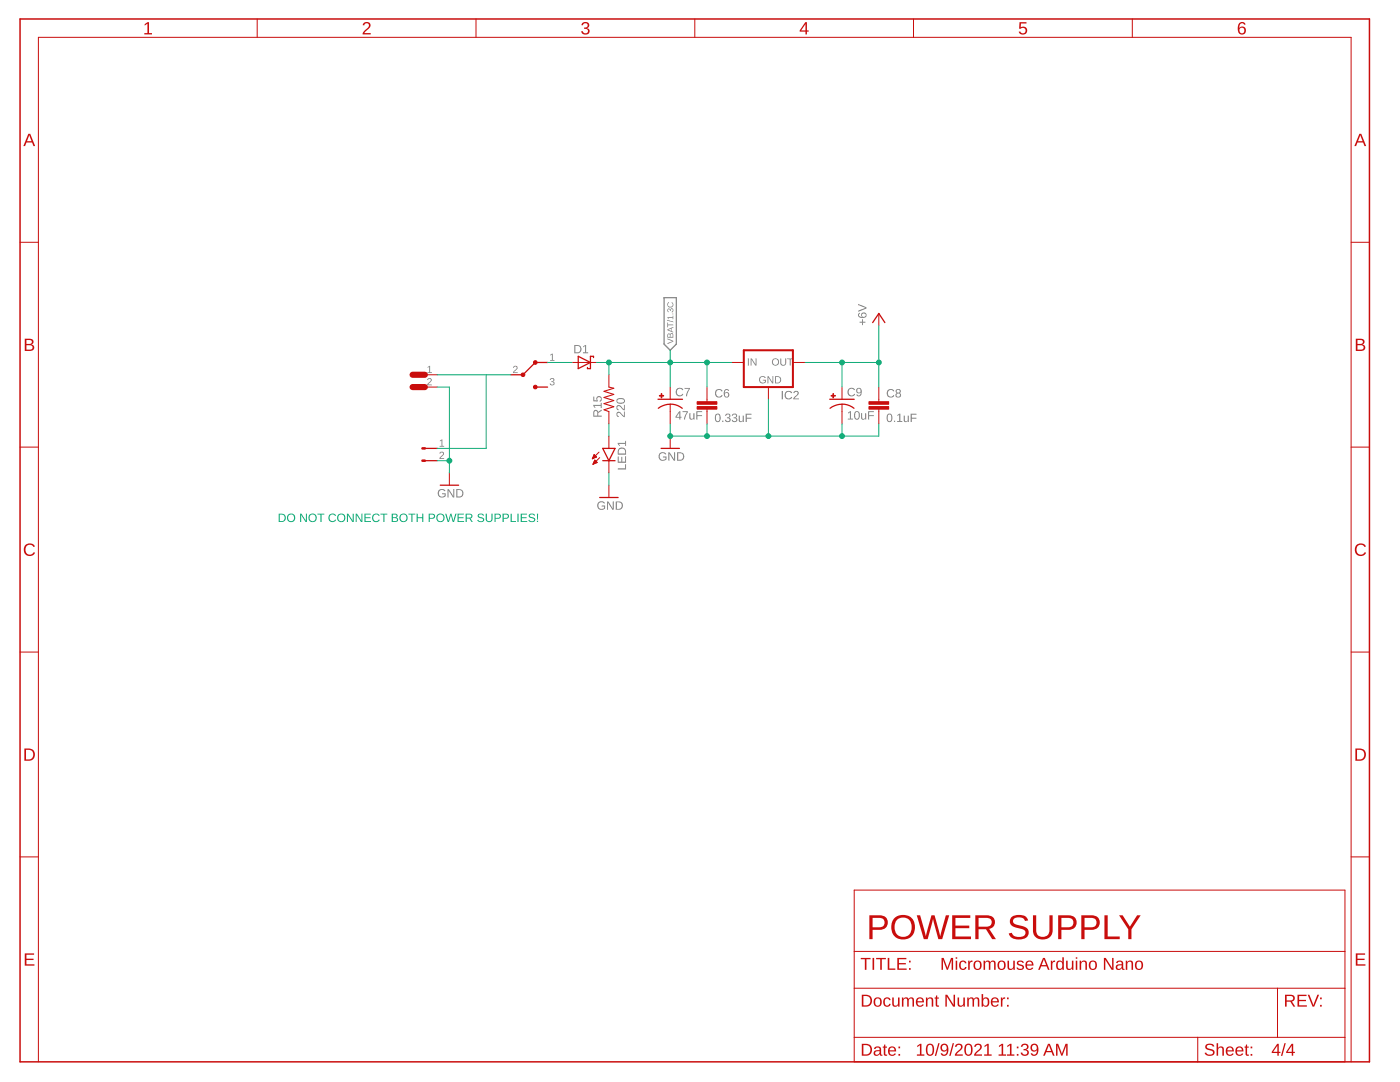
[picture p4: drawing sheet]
<svg xmlns="http://www.w3.org/2000/svg" width="279mm" height="216mm" viewBox="0 0 279 216" stroke-linecap="round" stroke-linejoin="round" font-family="sans-serif">
<g fill="#808080">
<path d="M109.8 70.8l.5-.2v1.2h.4v.2h-.9v-.2h.3v-1.1l-.3 .3z"/>
<path d="M109.9 75.5a.41 .41 0 0 1 .6 0 .41 .41 0 0 1-.2 .7 .38 .38 0 0 1 .4 .4 .38 .38 0 0 1-.5 .3l-.5-.2v-.2h.2a.29 .29 0 0 0 .4 .3 .29 .29 0 0 0 .1-.5l-.4-.1v-.1a.28 .28 0 0 0 .4-.2 .28 .28 0 0 0-.2-.3 .28 .28 0 0 0-.3 .2h-.2z"/>
<path d="M102.5 73.1a.49 .49 0 0 1 .8 .2 .49 .49 0 0 1-.4 .7l-.3 .3h.7v.1h-.9l.1-.3 .4-.4a.29 .29 0 0 0 .2-.4 .29 .29 0 0 0-.5 .1h-.2z"/>
<path d="M87.8 87.9l.5-.2v1.3h.3v.1h-.9v-.1h.4v-1.1l-.3 .2z"/>
<path d="M87.8 90.2a.49 .49 0 0 1 .8 .2 .49 .49 0 0 1-.4 .7l-.3 .3h.7v.2h-.9l.1-.4 .4-.3a.29 .29 0 0 0 .2-.5 .29 .29 0 0 0-.5 .1h-.2z"/>
<path d="M85.3 73.2l.5-.2v1.3h.4v.1h-.9v-.1h.4v-1.1l-.4 .2z"/>
<path d="M85.4 75.5a.49 .49 0 0 1 .7 .3 .49 .49 0 0 1-.4 .6l-.3 .3h.8v.2h-1l.2-.4 .4-.3a.29 .29 0 0 0 .1-.5 .29 .29 0 0 0-.5 .1h-.2z"/>
<path d="M87.6 97.8a.87 .87 0 0 1 1.3 .2h-.2a.66 .66 0 0 0-.9 0 .66 .66 0 0 0-.1 .9 .66 .66 0 0 0 .9 .1l.1-.4h-.5v-.2h.7v.6a.91 .91 0 0 1-1.3 .1 .91 .91 0 0 1 0-1.3zM89.3 97.6h.3l.9 1.4v-1.4h.2v1.7h-.3l-.9-1.5v1.5h-.2zM91.1 97.6h.5a.83 .83 0 0 1 .9 .8 .83 .83 0 0 1-.8 .9h-.6zM91.3 97.8v1.3a.7 .7 0 0 0 1-.7 .7 .7 0 0 0-1-.6z"/>
<path d="M142.9 82.6a.62 .62 0 0 1 .7 .1 .62 .62 0 0 1 .2 .7 .62 .62 0 0 1-.6 .8 .62 .62 0 0 1-.5-.8zM143.1 82.7a.94 .94 0 0 0 .1 1.4 .83 .83 0 0 0 0-1.4zM144.1 83.9h.3v.3h-.3zM144.9 82.6a.49 .49 0 0 1 .7 0 .49 .49 0 0 1 0 .7l-.2 .1a.48 .48 0 0 1 .4 .6 .48 .48 0 0 1-.8 .2l-.3-.4h.2a.34 .34 0 0 0 .5 .3 .34 .34 0 0 0 .1-.6h-.4v-.2a.32 .32 0 0 0 .4-.2 .32 .32 0 0 0-.2-.4 .32 .32 0 0 0-.4 .3h-.2zM146.2 82.6a.49 .49 0 0 1 .7 0 .49 .49 0 0 1 0 .7l-.1 .1a.48 .48 0 0 1 .3 .6 .48 .48 0 0 1-.7 .2l-.4-.4h.2a.34 .34 0 0 0 .5 .3 .34 .34 0 0 0 .1-.6h-.4v-.2a.32 .32 0 0 0 .5-.2 .32 .32 0 0 0-.2-.4 .32 .32 0 0 0-.4 .3h-.3zM147.4 82.9h.2v.8a.31 .31 0 0 0 .4 .4 .31 .31 0 0 0 .2-.4v-.8h.2v1.3h-.2v-.2a.43 .43 0 0 1-.5 .2 .43 .43 0 0 1-.3-.4zM148.8 82.5h1.2v.2h-1v.6h1v.2h-1v.7h-.2z"/>
<path d="M135.6 82.1h.2v1.1h.2v.1h-.2v.4h-.2v-.4h-.8zM135.6 82.3l-.6 .9h.6zM136.2 82.1h1.1l-.5 1-.1 .6h-.2l.1-.4 .5-1.1h-.9zM137.6 82.4h.2v.9a.31 .31 0 0 0 .3 .3 .31 .31 0 0 0 .3-.4v-.8h.2v1.3h-.2v-.2a.43 .43 0 0 1-.5 .2 .43 .43 0 0 1-.3-.4zM139 82.1h1.1v.1h-.9v.7h.9v.1h-.9v.7h-.2z"/>
<path d="M177.2 82.6a.62 .62 0 0 1 .7 .1 .62 .62 0 0 1 .2 .7 .62 .62 0 0 1-.6 .8 .62 .62 0 0 1-.6-.8zM177.4 82.7a.94 .94 0 0 0 .1 1.4 .83 .83 0 0 0 0-1.4zM178.4 83.9h.2v.3h-.2zM179.1 82.8l.6-.3v1.5h.4v.2h-1.1v-.2h.5v-1.3l-.4 .3zM180.4 82.9h.2v.8a.31 .31 0 0 0 .3 .4 .31 .31 0 0 0 .3-.4v-.8h.2v1.3h-.2v-.2a.43 .43 0 0 1-.5 .2 .43 .43 0 0 1-.3-.4zM181.7 82.5h1.2v.2h-.9v.6h.9v.2h-.9v.7h-.3z"/>
<path d="M169.2 82.3l.6-.2v1.4h.4v.2h-1v-.2h.4v-1.2l-.4 .2zM170.7 82.1a.62 .62 0 0 1 .7 .1 .62 .62 0 0 1 .2 .7 .62 .62 0 0 1-.6 .8 .62 .62 0 0 1-.6-.8zM170.9 82.2a.94 .94 0 0 0 .1 1.4 .83 .83 0 0 0 0-1.4zM171.9 82.4h.2v.9a.31 .31 0 0 0 .3 .3 .31 .31 0 0 0 .3-.4v-.8h.2v1.3h-.2v-.2a.43 .43 0 0 1-.5 .2 .43 .43 0 0 1-.3-.4zM173.2 82.1h1.2v.1h-.9v.7h.9v.1h-.9v.7h-.3z"/>
<path d="M131.6 90.5a.87 .87 0 0 1 1.4 .1l-.2 .1a.66 .66 0 0 0-1 0 .66 .66 0 0 0 0 .9 .66 .66 0 0 0 .9 .1l.1-.4h-.5v-.2h.7v.6a.91 .91 0 0 1-1.3 .1 .91 .91 0 0 1-.1-1.3zM133.4 90.3h.2l.9 1.4v-1.4h.2v1.6h-.2l-.9-1.4v1.4h-.2zM135.1 90.3h.6a.83 .83 0 0 1 .9 .8 .83 .83 0 0 1-.9 .8h-.6zM135.4 90.4v1.3a.7 .7 0 0 0 .9-.6 .7 .7 0 0 0-.9-.7z"/>
<path d="M123.1 82.3a.88 .88 0 0 1 1.2 .6l.2 .1v-.9h.2v1.1h-.3l-.4-.5a.36 .36 0 0 0-.5-.3 .36 .36 0 0 0-.1 .6v.2l-.4-.3zM123.1 80.9a.88 .88 0 0 1 1.2 .6l.2 .2v-.9h.2v1.1l-.3-.1-.4-.4a.36 .36 0 0 0-.5-.4 .36 .36 0 0 0-.1 .6v.3l-.4-.4zM123.1 79.7a.99 .99 0 0 1 1.6 .3 .92 .92 0 0 1-.8 .6 .92 .92 0 0 1-.9-.6zM123.2 79.8a.64 .64 0 0 0 .4 .6 .64 .64 0 0 0 .7-.1 .35 .35 0 0 0 .2-.4 .35 .35 0 0 0-.4-.3l-.6 .1z"/>
<path d="M119.4 100.2a.87 .87 0 0 1 1.3 .2l-.2 .1a.66 .66 0 0 0-.9 0 .66 .66 0 0 0-.1 .9 .66 .66 0 0 0 1 0l.1-.3h-.5v-.2h.7v.6a.91 .91 0 0 1-1.3 0 .91 .91 0 0 1-.1-1.3zM121.1 100.1h.3l.9 1.4v-1.4h.2v1.6h-.3l-.9-1.4v1.4h-.2zM122.9 100.1h.5a.83 .83 0 0 1 .9 .7 .83 .83 0 0 1-.8 .9h-.6zM123.1 100.2v1.3a.7 .7 0 0 0 1-.6 .7 .7 0 0 0-1-.7z"/>
<path d="M171.5 64.2h.5v-.5h.2v.5h.5v.2h-.5v.5h-.2v-.5h-.5zM171.4 62.5l.2-.1v.2l-.1 .1a.46 .46 0 0 0 .1 .5 .46 .46 0 0 0 .5 0 .53 .53 0 0 1 .1-.8 .53 .53 0 0 1 .7 .3 .53 .53 0 0 1-.3 .7 .84 .84 0 0 1-.9 0 .84 .84 0 0 1-.4-.8zM172 62.9a.36 .36 0 0 0 .7 0 .36 .36 0 0 0-.7 0zM171.3 60.6l1.6 .7v.2l-1.6 .7v-.2l1.4-.6-1.4-.5z"/>
<path d="M114.6 68.8h.6a.83 .83 0 0 1 .8 .8 .83 .83 0 0 1-.8 .9h-.6zM114.8 69v1.3a.7 .7 0 0 0 1-.6 .7 .7 0 0 0-1-.7zM116.4 69.1l.6-.3v1.5h.4v.2h-1.1v-.2h.5v-1.3l-.4 .3z"/>
<path d="M151.7 75.2l.7-.1 .4 .3h-.2a.56 .56 0 0 0-.8 .1 .56 .56 0 0 0 .1 .8 .56 .56 0 0 0 .8-.1v-.3h-.5v-.1h.6v.5a.78 .78 0 0 1-1.1 .1 .78 .78 0 0 1 0-1.2zM153.2 75.1h.2l.8 1.2v-1.2h.1v1.4h-.2l-.8-1.2v1.2h-.1zM154.7 75.1h.4a.71 .71 0 0 1 .8 .6 .71 .71 0 0 1-.7 .8h-.5zM154.9 75.2v1.1a.61 .61 0 0 0 .8-.5 .61 .61 0 0 0-.8-.6z"/>
<path d="M149.3 71.5h.1v1.4h-.1zM149.8 71.5h.2l.8 1.2v-1.2h.2v1.4h-.3l-.7-1.2v1.2h-.2z"/>
<path d="M154 72.2a.75 .75 0 0 1 1.5 0 .75 .75 0 0 1-1.5 0zM154.2 72.2a.55 .55 0 0 0 1.1 0 .55 .55 0 0 0-1.1 0zM155.7 71.5h.2v.9a.4 .4 0 0 0 .4 .4 .4 .4 0 0 0 .4-.4v-.9h.2v.9a.59 .59 0 0 1-.6 .6 .59 .59 0 0 1-.6-.6zM157.1 71.5h1.2v.2h-.5v1.2h-.2v-1.2h-.5z"/>
<path d="M156 78h.2v1.7h-.2zM156.8 78.2a.83 .83 0 0 1 1.3 .2l-.2 .1a.61 .61 0 0 0-.9-.1 .61 .61 0 0 0 0 .9 .61 .61 0 0 0 .9-.1l.2 .1a.85 .85 0 0 1-1.3 .2 .85 .85 0 0 1 0-1.3zM158.5 78.1a.53 .53 0 0 1 .8 .1 .53 .53 0 0 1-.3 .8l-.4 .5h.8v.2h-1.1l.1-.3 .4-.5a.36 .36 0 0 0 .4-.5 .36 .36 0 0 0-.6-.1l-.3 .1z"/>
<path d="M142.9 77.9a.83 .83 0 0 1 1.3 .1l-.2 .1a.61 .61 0 0 0-.9 0 .61 .61 0 0 0 0 .9 .61 .61 0 0 0 .9-.2l.2 .1a.85 .85 0 0 1-1.3 .2 .85 .85 0 0 1 0-1.2zM144.7 77.7h.2a.48 .48 0 0 1 .6 .3h-.2l-.1-.2a.46 .46 0 0 0-.5 .2 .46 .46 0 0 0-.1 .5 .53 .53 0 0 1 .9 0 .53 .53 0 0 1-.3 .8 .53 .53 0 0 1-.7-.3v-.7zM144.6 78.8a.36 .36 0 0 0 .7 0 .36 .36 0 0 0-.7 0z"/>
<path d="M135.1 77.6a.83 .83 0 0 1 1.3 .2l-.2 .1a.61 .61 0 0 0-1-.1 .61 .61 0 0 0 .1 .9 .61 .61 0 0 0 .9-.1l.2 .1a.85 .85 0 0 1-1.3 .2 .85 .85 0 0 1 0-1.3zM136.6 77.4h1.1l-.5 1.1-.1 .6h-.2l.1-.5 .5-1h-.9z"/>
<path d="M177.2 77.9a.83 .83 0 0 1 1.3 .1l-.2 .1a.61 .61 0 0 0-.9 0 .61 .61 0 0 0 0 .9 .61 .61 0 0 0 .9-.2l.2 .1a.85 .85 0 0 1-1.3 .2 .85 .85 0 0 1 0-1.2zM178.9 77.7a.49 .49 0 0 1 .7 0 .49 .49 0 0 1 0 .7h-.1a.48 .48 0 0 1 .1 .8 .48 .48 0 0 1-.7 0 .48 .48 0 0 1 .1-.8l-.2-.2zM178.9 78.1a.35 .35 0 0 0 .7 0 .35 .35 0 0 0-.7 0zM178.9 78.8a.35 .35 0 0 0 .7 0 .35 .35 0 0 0-.7 0z"/>
<path d="M169.3 77.6a.83 .83 0 0 1 1.3 .2l-.2 .1a.61 .61 0 0 0-.9-.1 .61 .61 0 0 0 .1 .9 .61 .61 0 0 0 .9-.1l.2 .1a.85 .85 0 0 1-1.3 .2 .85 .85 0 0 1-.1-1.3zM171 77.5a.61 .61 0 0 1 .8 0 .61 .61 0 0 1 .2 .7 .6 .6 0 0 1-.3 .8 .6 .6 0 0 1-.8-.3h.2l.1 .2a.46 .46 0 0 0 .5-.2 .46 .46 0 0 0 .1-.4 .53 .53 0 0 1-.8 0 .53 .53 0 0 1 0-.8zM171 78a.4 .4 0 0 0 .8 0 .4 .4 0 0 0-.8 0z"/>
<path d="M118.5 81.9l.6-.1 .3 .4 .7-.5v.3l-.7 .4v.5h.7v.3h-1.7zM118.7 82.1l-.1 .8h.6l-.1-.8zM118.4 80.8h1.5v-.4h.2v1h-.2v-.4h-1.3l.3 .4h-.2zM118.4 79.1h.2v.8h.5a.57 .57 0 0 1 .3-.8 .57 .57 0 0 1 .7 .3 .57 .57 0 0 1-.4 .8v-.2a.37 .37 0 0 0 .1-.6 .37 .37 0 0 0-.5-.1 .37 .37 0 0 0 0 .6v.2h-.9z"/>
<path d="M123.3 93.5h1.5v-.9h.1v1.1h-1.6zM123.3 91.1h.2v1h.5v-1h.2v1h.6v-1.1h.1v1.3h-1.6zM123.5 89.5a.85 .85 0 0 1 .9-.2 .85 .85 0 0 1 .5 .8v.6h-1.6v-.8zM123.6 89.7l-.1 .8h1.3a.71 .71 0 0 0-.3-.9 .71 .71 0 0 0-.9 .1zM123.3 88.4h1.5v-.4h.1v1h-.1v-.4h-1.3l.3 .4h-.2z"/>
</g>
<path d="M132.5 59.4h2.5v9.3l-1.2 1.2-1.3-1.2z" fill="none" stroke="#808080" stroke-width=".25"/>
<path d="M133.2 67.5l1.2 .5v.2l-1.2 .5v-.2l1-.4-1-.4zM133.3 66.6l.3-.1 .1 .3 .2-.3h.3l.1 .2 .1 .7h-1.2zM133.4 66.8l-.1 .4h.4l-.1-.4zM133.9 66.7l-.1 .5h.4v-.5zM133.2 65.7l1.2-.5v.2l-.4 .1v.6l.4 .1v.2l-1.2-.5zM133.3 65.8l.6 .2v-.4zM133.2 64.4h.1v.4h1.1v.1h-1.1v.4h-.1zM133.1 63.8l1.3 .4v.1l-1.3-.3zM133.2 63.3h1v-.3h.2v.7h-.2v-.3h-.9l.2 .3h-.1zM134.2 62.6h.2v.1h-.2zM133.3 61.7l.3-.1 .2 .2a.32 .32 0 0 1 .3-.3 .32 .32 0 0 1 .3 .4l-.1 .3-.2 .1 .2-.4a.22 .22 0 0 0-.3-.2 .22 .22 0 0 0-.2 .3l-.1 .1a.23 .23 0 0 0-.1-.4 .23 .23 0 0 0-.3 .2 .23 .23 0 0 0 .2 .3v.1l-.3-.2zM133.3 60.4l.2-.1v.1a.44 .44 0 0 0 0 .7 .44 .44 0 0 0 .6 0 .44 .44 0 0 0-.1-.7l.1-.1a.59 .59 0 0 1 .1 .8 .59 .59 0 0 1-.8 .1 .59 .59 0 0 1-.1-.8z" fill="#808080"/>
<path d="M173.5 182.6h2a1.47 1.47 0 0 1 1.7 1.5 1.47 1.47 0 0 1-1.7 1.4h-1.4v1.9h-.6zM174.1 183.2v1.8a2.3 2.3 0 0 0 2.3-.3 .96 .96 0 0 0 0-1.1 .96 .96 0 0 0-1-.4zM178.5 183.2a2.46 2.46 0 0 1 4.1 1.2 2.46 2.46 0 0 1-3.1 3 2.56 2.56 0 0 1-1-4.2zM179 183.6a2.01 2.01 0 0 0 1.2 3.3 2 2 0 0 0 1.7-1.4 2 2 0 0 0-.6-2.1l-1.1-.3a1.61 1.61 0 0 0-1.2 .5zM183 182.6h.6l1.2 4.2 1.1-4.2h.6l1.1 4.2 1.2-4.2h.6l-1.4 4.8h-.7l-1.1-4-1.1 4h-.7zM190 182.6h3.6v.6h-2.9v1.5h2.7v.5h-2.7v1.7h3.1v.5h-3.8zM194.6 182.6h2.3a1.38 1.38 0 0 1 1.6 1.1 1.38 1.38 0 0 1-1.1 1.6l1.4 2.1h-.8l-1.2-2h-1.5v2h-.7zM195.3 183.2v1.7h1.6a.9 .9 0 0 0 1-.9 .9 .9 0 0 0-1.1-.8zM201.8 183.1a2.33 2.33 0 0 1 3.3 .3l.1 .3-.6 .1a1.4 1.4 0 0 0-2.4-.2v.2a1.4 1.4 0 0 0 1.4 .9l.3 .1a1.35 1.35 0 0 1 1.4 1.4 1.35 1.35 0 0 1-1.5 1.2 1.98 1.98 0 0 1-2.5-1.1l.6-.2a1.64 1.64 0 0 0 2.7 .3 1.07 1.07 0 0 0-1.2-1.2h-.2a1.51 1.51 0 0 1-1.7-1.4zM206.2 182.6h.6v3a1.32 1.32 0 0 0 1.3 1.3 1.32 1.32 0 0 0 1.3-1.3v-3h.7v3a1.99 1.99 0 0 1-1.8 1.9 1.99 1.99 0 0 1-2.1-1.6zM211.2 182.6h2a1.47 1.47 0 0 1 1.7 1.5 1.47 1.47 0 0 1-1.7 1.4h-1.4v1.9h-.6zM211.8 183.2v1.8a2.3 2.3 0 0 0 2.2-.3 .96 .96 0 0 0 .1-1.1 .96 .96 0 0 0-1-.4zM215.8 182.6h2a1.47 1.47 0 0 1 1.7 1.5 1.47 1.47 0 0 1-1.7 1.4h-1.4v1.9h-.6zM216.4 183.2v1.8a2.3 2.3 0 0 0 2.3-.3 .96 .96 0 0 0 0-1.1 .96 .96 0 0 0-1-.4zM220.4 182.6h.7v4.3h2.4v.5h-3.1zM223.3 182.6h.7l1.5 2.3 1.4-2.3h.7l-1.8 2.8v2h-.6v-2z" fill="#c90d0c"/>
<path d="M4 3.8v208.1" fill="none" stroke="#c90d0c" stroke-width=".3"/>
<path d="M7.7 7.5v204.4M4 48.3h3.7" fill="none" stroke="#c90d0c" stroke-width=".2"/>
<path d="M5.7 26.7h.3l1 2.4h-.3l-.3-.7h-1.1l-.3 .7h-.3zM5.8 27l-.4 1.2h.9z" fill="#c90d0c"/>
<path d="M4 89.2h3.7" fill="none" stroke="#c90d0c" stroke-width=".2"/>
<path d="M4.9 67.6a1.59 1.59 0 0 1 1.7 .3 .58 .58 0 0 1-.4 .8 .67 .67 0 0 1 .6 .9 .67 .67 0 0 1-.9 .4h-1zM5.3 67.9v.7h.5a.42 .42 0 0 0 .5-.1 .42 .42 0 0 0 0-.5 1.01 1.01 0 0 0-1-.1zM5.3 68.9v.9l1-.1a.43 .43 0 0 0 .1-.6l-.2-.2z" fill="#c90d0c"/>
<path d="M4 130.1h3.7" fill="none" stroke="#c90d0c" stroke-width=".2"/>
<path d="M5.1 108.8a1.22 1.22 0 0 1 1.9 .2l-.3 .1a.88 .88 0 0 0-1.2-.3 .88 .88 0 0 0-.4 1.2 .85 .85 0 0 0 .7 .7 .85 .85 0 0 0 .9-.5l.3 .1a1.25 1.25 0 0 1-1.9 .4 1.25 1.25 0 0 1 0-1.9z" fill="#c90d0c"/>
<path d="M4 171h3.7" fill="none" stroke="#c90d0c" stroke-width=".2"/>
<g fill="#c90d0c">
<path d="M4.9 190.2h1.9v.3h-1.5v.8h1.4v.3h-1.4v.8h1.6v.3h-2z"/>
<path d="M4.9 149.4h.8a1.22 1.22 0 0 1 1.3 1.1 1.22 1.22 0 0 1-1.2 1.3h-.9zM5.2 149.6v1.9h.5a.96 .96 0 0 0 .9-1 .96 .96 0 0 0-.9-.9z"/>
</g>
<path d="M273.3 3.8v208.1h-269.3" fill="none" stroke="#c90d0c" stroke-width=".3"/>
<path d="M269.6 7.5v204.4M269.6 48.3h3.7" fill="none" stroke="#c90d0c" stroke-width=".2"/>
<path d="M271.3 26.7h.4l1 2.4h-.4l-.3-.7h-1.1l-.3 .7h-.3zM271.5 27l-.5 1.2h.9z" fill="#c90d0c"/>
<path d="M269.6 89.2h3.7" fill="none" stroke="#c90d0c" stroke-width=".2"/>
<path d="M270.6 67.6a1.59 1.59 0 0 1 1.7 .3 .58 .58 0 0 1-.4 .8 .67 .67 0 0 1 .6 .9 .67 .67 0 0 1-.9 .4h-1zM270.9 67.9v.7h.6a.42 .42 0 0 0 .4-.1 .42 .42 0 0 0 .1-.5 1.01 1.01 0 0 0-1.1-.1zM270.9 68.9v.9l1-.1a.43 .43 0 0 0 .2-.6l-.2-.2z" fill="#c90d0c"/>
<path d="M269.6 130.1h3.7" fill="none" stroke="#c90d0c" stroke-width=".2"/>
<path d="M270.7 108.8a1.22 1.22 0 0 1 1.9 .2l-.3 .1a.88 .88 0 0 0-1.2-.3 .88 .88 0 0 0-.4 1.2 .85 .85 0 0 0 .8 .7 .85 .85 0 0 0 .9-.5l.2 .1a1.25 1.25 0 0 1-1.8 .4 1.25 1.25 0 0 1-.1-1.9z" fill="#c90d0c"/>
<path d="M269.6 171h3.7" fill="none" stroke="#c90d0c" stroke-width=".2"/>
<g fill="#c90d0c">
<path d="M270.6 190.2h1.8v.3h-1.5v.8h1.4v.3h-1.4v.8h1.6v.3h-1.9z"/>
<path d="M270.5 149.4h.8a1.22 1.22 0 0 1 1.3 1.1 1.22 1.22 0 0 1-1.2 1.3h-.9zM270.8 149.6v1.9h.6a.96 .96 0 0 0 .9-1 .96 .96 0 0 0-1-.9z"/>
</g>
<path d="M4 3.8h269.3" fill="none" stroke="#c90d0c" stroke-width=".3"/>
<path d="M7.7 7.5h261.9M51.3 3.8v3.7" fill="none" stroke="#c90d0c" stroke-width=".2"/>
<path d="M28.9 4.8l.5-.4h.3v2.2h.6v.3h-1.5v-.3h.6v-1.9l-.5 .4z" fill="#c90d0c"/>
<path d="M95 3.8v3.7" fill="none" stroke="#c90d0c" stroke-width=".2"/>
<path d="M72.6 4.6a.79 .79 0 0 1 1.3 .1 .79 .79 0 0 1-.5 1.2l-.7 .7h1.3v.3h-1.6a2.78 2.78 0 0 1 1.1-1.5 .47 .47 0 0 0-.1-.7 .47 .47 0 0 0-.7 .4l-.3-.1z" fill="#c90d0c"/>
<path d="M138.7 3.8v3.7" fill="none" stroke="#c90d0c" stroke-width=".2"/>
<path d="M116.3 4.6a.72 .72 0 0 1 1-.1 .72 .72 0 0 1 .1 1l-.3 .1a.66 .66 0 0 1 .6 .8 .66 .66 0 0 1-.9 .5l-.7-.3-.1-.4h.3a.5 .5 0 0 0 .7 .4 .5 .5 0 0 0 .2-.7l-.6-.1v-.3a.48 .48 0 0 0 .7-.2 .48 .48 0 0 0-.4-.7 .48 .48 0 0 0-.6 .4h-.3z" fill="#c90d0c"/>
<path d="M182.3 3.8v3.7" fill="none" stroke="#c90d0c" stroke-width=".2"/>
<path d="M160.7 4.4h.3v1.7h.4v.2h-.4v.6h-.3v-.6h-1.1v-.2zM160.7 4.8l-.8 1.3h.8z" fill="#c90d0c"/>
<path d="M226 3.8v3.7" fill="none" stroke="#c90d0c" stroke-width=".2"/>
<g fill="#c90d0c">
<path d="M203.5 4.4h1.4v.3h-1.1l-.1 .8a.84 .84 0 0 1 1.1 .2 .84 .84 0 0 1-.1 1.1 .84 .84 0 0 1-1.1 0l-.3-.5h.3a.55 .55 0 0 0 .8 .2 .55 .55 0 0 0 .1-.8 .55 .55 0 0 0-.8 0h-.3z"/>
<path d="M247.4 4.5l.5-.1a.65 .65 0 0 1 .7 .5h-.3a.51 .51 0 0 0-.7-.2 .51 .51 0 0 0-.3 .6v.3a.8 .8 0 0 1 1.2 0 .8 .8 0 0 1-.1 1.2 .8 .8 0 0 1-1.2-.2 1.86 1.86 0 0 1 .2-2.1zM247.3 6.1a.52 .52 0 0 0 1 0 .52 .52 0 0 0-1 0z"/>
</g>
<path d="M170.5 177.6h97.9v34.3h-97.9zM170.5 197.2h97.9M170.5 189.8h97.9M255 197.2v9.8M170.5 207h97.9M239 207v4.9" fill="none" stroke="#c90d0c" stroke-width=".2"/>
<g fill="#c90d0c">
<path d="M172 208.3h.8a1.19 1.19 0 0 1 1.2 1.1 1.19 1.19 0 0 1-1.1 1.3h-.9zM172.3 208.5v1.9h.5a.98 .98 0 0 0 .9-1.2 .98 .98 0 0 0-1.4-.7zM174.6 208.9a.72 .72 0 0 1 .8-.1 .72 .72 0 0 1 .4 .6l.1 .9 .2 .2v.1h-.4l-.1-.3a.62 .62 0 0 1-.8 .4 .62 .62 0 0 1-.4-.7 .62 .62 0 0 1 .7-.5h.4a.41 .41 0 0 0-.2-.5 .41 .41 0 0 0-.6 .3h-.3zM174.8 209.9a.38 .38 0 0 0 0 .5 .38 .38 0 0 0 .6-.1l.1-.5zM176.5 208.4h.2v.4h.3v.3h-.3v1.1l.1 .2h.2v.2h-.5l-.1-.1v-1.4h-.2v-.3h.2zM177.4 209a.83 .83 0 0 1 1-.1 .83 .83 0 0 1 .4 .9h-1.3a.53 .53 0 0 0 .4 .6 .53 .53 0 0 0 .6-.2l.3 .1a.87 .87 0 0 1-1.2 .3 .87 .87 0 0 1-.4-1.1zM177.7 209.2l-.2 .4h1l-.3-.5zM179.3 208.8h.3v.4h-.3zM179.3 210.3h.3v.4h-.3z"/>
<path d="M240.6 208.5a1.08 1.08 0 0 1 1.7 .3h-.3a.61 .61 0 0 0-.6-.3 .61 .61 0 0 0-.5 .5l.6 .3a.73 .73 0 0 1 .9 .7 .73 .73 0 0 1-1 .7 .87 .87 0 0 1-1-.6l.3-.1a.72 .72 0 0 0 .7 .4 .72 .72 0 0 0 .7-.5l-.7-.3a.71 .71 0 0 1-.8-1.1zM242.8 208.2h.3v.9a.61 .61 0 0 1 .7-.3 .61 .61 0 0 1 .5 .6v1.3h-.4v-1.2a.44 .44 0 0 0-.4-.5 .44 .44 0 0 0-.4 .6v1.1h-.3zM244.8 209a.83 .83 0 0 1 1-.1 .83 .83 0 0 1 .4 .9h-1.3a.53 .53 0 0 0 .4 .6 .53 .53 0 0 0 .6-.2l.3 .1a.87 .87 0 0 1-1.2 .3 .87 .87 0 0 1-.4-1.1zM245.1 209.2l-.2 .4h1l-.3-.5zM246.8 209a.83 .83 0 0 1 1-.1 .83 .83 0 0 1 .4 .9h-1.3a.53 .53 0 0 0 .3 .6 .53 .53 0 0 0 .6-.2l.3 .1a.87 .87 0 0 1-1.1 .3 .87 .87 0 0 1-.4-1.1zM247 209.2l-.1 .4h.9l-.2-.5zM248.7 208.4h.2v.4h.3v.3h-.3v1.1l.1 .2h.2v.2h-.5l-.1-.1v-1.4h-.2v-.3h.2zM249.6 208.8h.3v.4h-.3zM249.6 210.3h.3v.4h-.3z"/>
<path d="M256.5 198.5h1.1a.69 .69 0 0 1 .8 .5 .69 .69 0 0 1-.6 .8l.7 1.1h-.4l-.6-1h-.7v1h-.3zM256.8 198.7v.9h.8a.45 .45 0 0 0 .5-.4 .45 .45 0 0 0-.6-.5zM258.9 198.5h1.8v.3h-1.4v.7h1.3v.3h-1.3v.8h1.5v.3h-1.9zM261 198.5h.3l.8 2.1 .8-2.1h.3l-.9 2.4h-.4zM263.5 199h.3v.4h-.3zM263.5 200.5h.3v.4h-.3z"/>
<path d="M171.8 191.1h1.9v.3h-.8v2.1h-.3v-2.1h-.8zM174.1 191.1h.4v2.4h-.4zM174.8 191.1h2v.3h-.8v2.1h-.3v-2.1h-.9zM177.2 191.1h.3v2.2h1.2v.2h-1.5zM179.1 191.1h1.8v.3h-1.5v.8h1.4v.2h-1.4v.9h1.6v.2h-1.9zM181.4 191.7h.3v.3h-.3zM181.4 193.2h.3v.3h-.3z"/>
<path d="M172 198.5h.8a1.19 1.19 0 0 1 1.2 1.1 1.19 1.19 0 0 1-1.1 1.3h-.9zM172.3 198.7v1.9h.5a.98 .98 0 0 0 .9-1.2 .98 .98 0 0 0-1.4-.7zM174.5 199.2a.87 .87 0 0 1 1.2-.1 .87 .87 0 0 1 .2 1.1 .87 .87 0 0 1-1.1 .6 .87 .87 0 0 1-.4-1.3zM174.9 199.3a.84 .84 0 0 0 .2 1.4 .77 .77 0 0 0 .6-.7 .77 .77 0 0 0-.5-.8zM176.5 199.2a.74 .74 0 0 1 1.2 .3l-.3 .1a.47 .47 0 0 0-.6-.3 .47 .47 0 0 0-.2 .6 .47 .47 0 0 0 .2 .7 .47 .47 0 0 0 .6-.3h.3a.77 .77 0 0 1-.9 .6 .77 .77 0 0 1-.5-1zM178.1 199h.3v1.2a.44 .44 0 0 0 .5 .5 .44 .44 0 0 0 .3-.6v-1.1h.3v1.9h-.3v-.4a.61 .61 0 0 1-.7 .4 .61 .61 0 0 1-.4-.6zM180 199h.3v.4a.56 .56 0 0 1 .5-.4 .56 .56 0 0 1 .5 .4 .56 .56 0 0 1 .7-.4 .56 .56 0 0 1 .4 .6v1.3h-.3v-1.4a.4 .4 0 0 0-.5-.2 .4 .4 0 0 0-.2 .5v1.1h-.3l-.1-1.4a.4 .4 0 0 0-.5-.2 .4 .4 0 0 0-.2 .5v1.1h-.3zM183 199.2a.83 .83 0 0 1 1-.1 .83 .83 0 0 1 .4 .9h-1.3a.53 .53 0 0 0 .3 .6 .53 .53 0 0 0 .7-.2l.2 .1a.87 .87 0 0 1-1.1 .3 .87 .87 0 0 1-.4-1.1zM183.2 199.4l-.1 .4h1l-.3-.5zM184.8 199h.3v.4a.61 .61 0 0 1 .7-.4 .61 .61 0 0 1 .4 .6v1.3h-.3v-1.2a.44 .44 0 0 0-.4-.5 .44 .44 0 0 0-.4 .6v1.1h-.3zM186.8 198.6h.2v.4h.4v.3h-.4v1.1l.1 .2h.3v.2h-.5l-.1-.1-.1-1.4h-.2v-.3h.2zM188.7 198.5h.3l1.3 2v-2h.3v2.4h-.4l-1.3-2.1 .1 2.1h-.3zM191.1 199h.3v1.2a.44 .44 0 0 0 .5 .5 .44 .44 0 0 0 .4-.6v-1.1h.3v1.9h-.3v-.4a.61 .61 0 0 1-.7 .4 .61 .61 0 0 1-.5-.6zM193 199h.3v.4a.56 .56 0 0 1 .5-.4 .56 .56 0 0 1 .6 .4 .56 .56 0 0 1 .6-.4 .56 .56 0 0 1 .4 .6v1.3h-.3v-1.4a.4 .4 0 0 0-.5-.2 .4 .4 0 0 0-.2 .5v1.1h-.3v-1.4a.4 .4 0 0 0-.6-.2 .4 .4 0 0 0-.2 .5v1.1h-.3zM195.9 198.4h.3v.9a.7 .7 0 0 1 .9-.2 .7 .7 0 0 1 .3 .8 .74 .74 0 0 1-.8 1l-.4-.3v.3h-.3zM196.4 199.3a.82 .82 0 0 0 .3 1.4 .81 .81 0 0 0 0-1.5zM197.9 199.2a.83 .83 0 0 1 1-.1 .83 .83 0 0 1 .5 .9h-1.3a.53 .53 0 0 0 .3 .6 .53 .53 0 0 0 .6-.2l.3 .1a.87 .87 0 0 1-1.2 .3 .87 .87 0 0 1-.3-1.1zM198.2 199.4l-.1 .4h.9l-.3-.5zM199.7 199h.3v.4l.2-.3 .4-.1v.3h-.3l-.2 .3v1.3h-.4zM201 199h.3v.4h-.3zM201 200.5h.3v.4h-.3z"/>
<path d="M183.1 208.7l.5-.4h.3v2.1h.6v.3h-1.5v-.3h.6v-1.8l-.5 .4zM185.1 208.4a.89 .89 0 0 1 1.1 .1 .89 .89 0 0 1 .2 1 .87 .87 0 0 1-.3 1 .87 .87 0 0 1-1.1-.1l-.2-.6v-.7zM185.3 208.6a1.61 1.61 0 0 0 .1 1.8h.2a1.09 1.09 0 0 0 .5-1.5l-.3-.4zM187.3 208.2h.2l-.7 2.5h-.2zM187.9 208.5a.87 .87 0 0 1 1.1-.1 .87 .87 0 0 1 .3 1 .91 .91 0 0 1-.3 1.1 .91 .91 0 0 1-1.1 0l-.2-.3 .3-.1a.5 .5 0 0 0 .7 .3 .5 .5 0 0 0 .3-.6v-.3a.76 .76 0 0 1-1.2 .1 .76 .76 0 0 1 .1-1.1zM188.1 208.6a.55 .55 0 0 0 0 .9 .55 .55 0 0 0 .9-.2 .55 .55 0 0 0-.3-.8zM190.1 208.2h.3l-.7 2.5h-.3zM190.8 208.4a.77 .77 0 0 1 1.2 .2 .77 .77 0 0 1-.4 1.1l-.7 .7h1.2v.3h-1.5a2.03 2.03 0 0 1 1-1.3 .47 .47 0 0 0 0-.8 .47 .47 0 0 0-.7 .3h-.3zM192.8 208.4a.89 .89 0 0 1 1 .1 .89 .89 0 0 1 .3 1 .87 .87 0 0 1-.3 1 .87 .87 0 0 1-1.1-.1l-.2-.6v-.7zM193 208.6a1.61 1.61 0 0 0 .1 1.8h.2a1.09 1.09 0 0 0 .4-1.5l-.3-.4zM194.7 208.4a.77 .77 0 0 1 1.2 .2 .77 .77 0 0 1-.5 1.1l-.7 .7h1.3v.3h-1.6a2.03 2.03 0 0 1 1-1.3 .47 .47 0 0 0 .1-.8 .47 .47 0 0 0-.8 .3h-.3zM196.5 208.7l.5-.4h.3v2.1h.6v.3h-1.5v-.3h.6v-1.8l-.5 .4zM199.4 208.7l.5-.4h.3v2.1h.6v.3h-1.5v-.3h.6v-1.8l-.5 .4zM201 208.7l.6-.4h.3v2.1h.5v.3h-1.4v-.3h.6v-1.8l-.6 .4zM202.9 208.8h.4v.4h-.4zM202.9 210.3h.4v.4h-.4zM204 208.4a.7 .7 0 0 1 1-.1 .7 .7 0 0 1 0 1.1h-.2a.67 .67 0 0 1 .5 .9 .67 .67 0 0 1-1 .4l-.6-.5v-.2h.3a.48 .48 0 0 0 .7 .4 .48 .48 0 0 0 .2-.7l-.6-.1v-.3a.46 .46 0 0 0 .6-.2 .46 .46 0 0 0-.3-.6 .46 .46 0 0 0-.6 .4h-.3zM205.9 208.5a.87 .87 0 0 1 1-.1 .87 .87 0 0 1 .3 1 .91 .91 0 0 1-.2 1.1 .91 .91 0 0 1-1.2 0l-.1-.3 .3-.1a.5 .5 0 0 0 .6 .3 .5 .5 0 0 0 .3-.6v-.3a.76 .76 0 0 1-1.1 .1 .76 .76 0 0 1 .1-1.1zM206.1 208.6a.55 .55 0 0 0 0 .9 .55 .55 0 0 0 .8-.2 .55 .55 0 0 0-.3-.8zM209.1 208.3h.4l1 2.4h-.4l-.2-.7h-1.1l-.3 .7h-.3zM209.3 208.5l-.4 1.2h.9zM210.8 208.3h.4l.7 2 .8-2h.4v2.4h-.3v-2.1l-.8 2.1h-.2l-.8-2.1v2.1h-.2z"/>
<path d="M254.9 208.3h.3v1.6h.3v.2h-.3v.6h-.3v-.6h-1.1v-.2zM254.9 208.6l-.8 1.3h.8zM256.3 208.2h.3l-.7 2.5h-.3zM257.8 208.3h.3v1.6h.3v.2h-.3v.6h-.3v-.6h-1.1v-.2zM257.8 208.6l-.8 1.3h.8z"/>
<path d="M187.9 191.1h.4l.8 2.1 .7-2.1h.4v2.4h-.3v-2.1l-.7 2.1h-.3l-.7-2.1v2.1h-.3zM190.7 191h.3v.3h-.3zM190.7 191.7h.3v1.8h-.3zM191.6 191.9a.74 .74 0 0 1 1.3 .3h-.3a.47 .47 0 0 0-.7-.3 .47 .47 0 0 0-.2 .7 .47 .47 0 0 0 .3 .7 .47 .47 0 0 0 .6-.3h.3a.77 .77 0 0 1-.9 .5 .77 .77 0 0 1-.6-.9zM193.2 191.7h.3v.4l.2-.4h.4v.3h-.4l-.1 .2-.1 1.3h-.3zM194.5 191.9a.87 .87 0 0 1 1.1-.1 .87 .87 0 0 1 .3 1.1 .87 .87 0 0 1-1.2 .6 .87 .87 0 0 1-.4-1.3zM194.8 192a.84 .84 0 0 0 .3 1.3 .77 .77 0 0 0 .5-.7 .77 .77 0 0 0-.5-.7zM196.3 191.7h.3v.3a.56 .56 0 0 1 .5-.3 .56 .56 0 0 1 .5 .3 .56 .56 0 0 1 .7-.3 .56 .56 0 0 1 .4 .6v1.2h-.3v-1.4a.4 .4 0 0 0-.5-.2 .4 .4 0 0 0-.3 .6v1h-.3v-1.4a.4 .4 0 0 0-.5-.2 .4 .4 0 0 0-.2 .6v1h-.3zM199.3 191.9a.87 .87 0 0 1 1.1-.1 .87 .87 0 0 1 .3 1.1 .87 .87 0 0 1-1.2 .6 .87 .87 0 0 1-.4-1.3zM199.6 192a.84 .84 0 0 0 .3 1.3 .77 .77 0 0 0 .5-.7 .77 .77 0 0 0-.5-.7zM201.1 191.7h.3v1.1a.44 .44 0 0 0 .5 .5 .44 .44 0 0 0 .3-.5v-1.1h.3v1.8h-.3v-.3a.61 .61 0 0 1-.7 .3 .61 .61 0 0 1-.4-.6zM203.1 191.8a.83 .83 0 0 1 1.2 .3h-.2a.38 .38 0 0 0-.5-.3 .38 .38 0 0 0-.3 .5l.2 .1a.65 .65 0 0 1 .7 .2 .65 .65 0 0 1 .1 .7 .88 .88 0 0 1-1.4-.2l.2-.1a.44 .44 0 0 0 .5 .4 .44 .44 0 0 0 .4-.5l-.1-.1a.8 .8 0 0 1-.9-.8zM204.8 191.9a.83 .83 0 0 1 1-.2 .83 .83 0 0 1 .5 1h-1.3a.53 .53 0 0 0 .3 .6 .53 .53 0 0 0 .6-.3l.3 .1a.87 .87 0 0 1-1.2 .4 .87 .87 0 0 1-.3-1.2zM205.1 192l-.1 .4h.9l-.3-.5zM208.1 191.1h.4l1 2.4h-.4l-.2-.7h-1.1l-.3 .7h-.3zM208.3 191.4l-.4 1.2h.9zM209.7 191.7h.3v.4l.2-.4h.4v.3h-.4l-.1 .2-.1 1.3h-.3zM210.9 191.9l.5-.2h.4l.2 .3v-1h.3v2.5h-.3v-.3a.7 .7 0 0 1-.9 .3 .7 .7 0 0 1-.3-.9zM211.2 192.1a.88 .88 0 0 0 .3 1.2 .76 .76 0 0 0 .5-.7 .76 .76 0 0 0-.5-.7zM212.8 191.7h.3v1.1a.44 .44 0 0 0 .5 .5 .44 .44 0 0 0 .3-.5v-1.1h.3v1.8h-.3v-.3a.61 .61 0 0 1-.7 .3 .61 .61 0 0 1-.4-.6zM214.7 191h.3v.3h-.3zM214.7 191.7h.3v1.8h-.3zM215.5 191.7h.2l.1 .3a.61 .61 0 0 1 .7-.3 .61 .61 0 0 1 .4 .6v1.2h-.3v-1.1a.44 .44 0 0 0-.5-.5 .44 .44 0 0 0-.3 .6v1h-.3zM217.5 191.9a.87 .87 0 0 1 1.1-.1 .87 .87 0 0 1 .3 1.1 .87 .87 0 0 1-1.2 .6 .87 .87 0 0 1-.4-1.3zM217.8 192a.84 .84 0 0 0 .3 1.3 .77 .77 0 0 0 .5-.7 .77 .77 0 0 0-.5-.7zM220.3 191.1h.4l1.3 2.1-.1-2.1h.3v2.4h-.4l-1.2-2v2h-.3zM223 191.8a.72 .72 0 0 1 .7-.1 .72 .72 0 0 1 .5 .6v.9l.2 .1v.2h-.3l-.2-.3a.62 .62 0 0 1-.8 .4 .62 .62 0 0 1-.4-.8 .62 .62 0 0 1 .7-.4h.5a.41 .41 0 0 0-.3-.5 .41 .41 0 0 0-.5 .3h-.4zM223.1 192.7a.38 .38 0 0 0 0 .6 .38 .38 0 0 0 .6-.1l.2-.6zM224.7 191.7h.2l.1 .3a.61 .61 0 0 1 .7-.3 .61 .61 0 0 1 .4 .6v1.2h-.3v-1.1a.44 .44 0 0 0-.5-.5 .44 .44 0 0 0-.3 .6v1h-.3zM226.7 191.9a.87 .87 0 0 1 1.1-.1 .87 .87 0 0 1 .3 1.1 .87 .87 0 0 1-1.2 .6 .87 .87 0 0 1-.4-1.3zM227 192a.84 .84 0 0 0 .3 1.3 .77 .77 0 0 0 .5-.7 .77 .77 0 0 0-.5-.7z"/>
</g>
<g fill="none" stroke="#c90d0c" stroke-width=".25">
<path d="M106.8 77.2h2.5M109.3 72.3h-2.5l-2.4 2.5h-2.5M115.4 71.1l2.4 1.2-2.4 1.3zM118.4 71.4v-.3h-.6v2.5h-.6v-.3M131.3 79.7h4.9M165.6 79.7h4.9M174.2 64.4l1.2-1.9 1.2 1.9M84.8 89.5h2.4M84.8 91.9h2.4M87.9 96.8h3.6M119.7 99.3h3.7M120.3 89.5h2.4l-1.2 2.4z"/>
<path d="M120.3 91.9h2.4M131.9 89.5h3.7M133.8 80.6l1 .2 1.4 .7M133.8 80.7l-1 .1-1.4 .7M168 80.6l1.1 .2 1.3 .7M168 80.7l-1 .1-1.3 .7"/>
</g>
<g fill="none" stroke="#c90d0c" stroke-width=".2">
<path d="M84.8 74.8h2.4M84.8 77.2h2.4M114.2 72.3h4.9M121.5 74.8v2.4M133.8 77.2v2.5M141.1 77.2v3M146 72.3h2.4M153.4 77.2v2.5M158.2 72.3h2.5M168 77.2v2.5M175.4 62.5v2.5M175.4 77.2v3"/>
<path d="M89.7 94.4v2.4M118.3 91.4h.2M118.3 91.3h.4M118.4 91.2h.6M118.4 92.6h.1M118.4 91.1h.6M118.4 92.5h.3M118.4 91h.5M118.5 92.4h.5M118.5 90.9h.2M118.5 92.2h.6M118.6 90.7h.1"/>
<path d="M118.6 92.1h.4M118.6 92h.3M118.7 91.9h.1M118.7 91.8l.5 .5-.9 .3zM119.1 91.2l-.5-.5-.4 .8M119.1 91.2l-.9 .3M119.5 90.2l-1.3 1.3M119.7 91.3l-1.4 1.3M121.5 82.1v2.5M121.5 87v2.5M121.5 91.9v2.5M121.5 96.8v2.5"/>
<path d="M133.8 80.7v3.9M133.8 87v2.5M141.1 81.6v3M168 80.7v3.9M175.4 81.6v3"/>
</g>
<path d="M148.4 69.9h9.8v7.3h-9.8z" fill="none" stroke="#c90d0c" stroke-width=".4"/>
<g fill="#c90d0c" stroke="#c90d0c" stroke-width=".2">
<path d="M139.1 81.1h4v.5h-4z"/>
<path d="M139.1 80.2h4v.5h-4z"/>
<path d="M131.6 78.9h.8v.1h-.8z"/>
<path d="M132 78.5h.1v.9h-.1z"/>
<path d="M173.4 81.1h4v.5h-4z"/>
<path d="M173.4 80.2h4v.5h-4z"/>
<path d="M165.9 78.9h.8v.1h-.8z"/>
<path d="M166.2 78.5h.1v.9h-.1z"/>
</g>
<path d="M121.5 77.2l1 .3-2 .6 2 .6-2 .6 2 .6-2 .6 2 .7-2 .6 1 .3" fill="none" stroke="#c90d0c" stroke-width=".21"/>
<g fill="#c90d0c" stroke="#c90d0c" stroke-width=".2">
<path d="M104.1 74.6a.37 .37 0 0 1 .6-.1 .37 .37 0 0 1-.2 .6 .37 .37 0 0 1-.5-.3l.4-.1 .1 .1-.1 .1-.4-.1z" fill-rule="evenodd"/>
<path d="M106.6 72a.37 .37 0 0 1 .6 .2 .37 .37 0 0 1-.3 .5 .37 .37 0 0 1-.4-.4l.4-.1v.2l-.4-.1z" fill-rule="evenodd"/>
<path d="M106.5 77a.36 .36 0 0 1 .6 0 .36 .36 0 0 1-.1 .5 .36 .36 0 0 1-.5-.3l.3-.1 .2 .1-.1 .1-.4-.1z" fill-rule="evenodd"/>
</g>
<path d="M84.3 89.5h.5M84.3 91.9h.5" fill="none" stroke="#c90d0c" stroke-width=".51"/>
<path d="M82.3 74.8h2.5M82.3 77.2h2.5" fill="none" stroke="#c90d0c" stroke-width="1.2"/>
<path d="M55.6 102.5h.6a.83 .83 0 0 1 .8 .8 .83 .83 0 0 1-.8 .9h-.6zM55.8 102.7v1.3a.7 .7 0 0 0 1-.7 .7 .7 0 0 0-1-.6zM57.2 103.3a.86 .86 0 0 1 1.7 0 .86 .86 0 0 1-1.7 0zM57.7 102.8a.67 .67 0 0 0 .1 1.1 .67 .67 0 0 0 1-.4 .67 .67 0 0 0-.7-.8zM59.9 102.5h.3l.9 1.4-.1-1.4h.2v1.7h-.2l-.9-1.5v1.5h-.2zM61.5 103.3a.86 .86 0 0 1 1.7 0 .86 .86 0 0 1-1.7 0zM61.9 102.8a.67 .67 0 0 0 .1 1.1 .67 .67 0 0 0 1-.4 .67 .67 0 0 0-.6-.8zM63.4 102.5h1.3v.2h-.5v1.5h-.3v-1.5h-.5zM65.8 102.7a.83 .83 0 0 1 1.3 .2l-.3 .1a.61 .61 0 0 0-.9-.1 .61 .61 0 0 0 .1 .9 .61 .61 0 0 0 .9-.1h.2a.85 .85 0 0 1-1.3 .3 .85 .85 0 0 1 0-1.3zM67.2 103.3a.86 .86 0 0 1 1.7 0 .86 .86 0 0 1-1.7 0zM67.7 102.8a.67 .67 0 0 0 .1 1.1 .67 .67 0 0 0 1-.4 .67 .67 0 0 0-.7-.8zM69.2 102.5h.3l.9 1.4v-1.4h.2v1.7h-.3l-.9-1.5v1.5h-.2zM71 102.5h.2l.9 1.4v-1.4h.2v1.7h-.2l-.9-1.5v1.5h-.2zM72.7 102.5h1.3v.2h-1.1v.5h1v.2h-1v.6h1.1v.2h-1.3zM74.5 102.7a.83 .83 0 0 1 1.3 .2l-.2 .1a.61 .61 0 0 0-1-.1 .61 .61 0 0 0 .1 .9 .61 .61 0 0 0 .9-.1h.2a.85 .85 0 0 1-1.3 .3 .85 .85 0 0 1 0-1.3zM75.9 102.5h1.4v.2h-.6v1.5h-.2v-1.5h-.6zM78.2 102.5h.9l.2 .2v.3l-.3 .3a.45 .45 0 0 1 .5 .5 .45 .45 0 0 1-.6 .4h-.7zM78.4 102.7v.5l.7-.1-.1-.4zM78.4 103.4v.6h.6l.2-.2-.1-.4zM79.6 103.3a.86 .86 0 0 1 1.7 0 .86 .86 0 0 1-1.7 0zM80.1 102.8a.67 .67 0 0 0 .1 1.1 .67 .67 0 0 0 1-.4 .67 .67 0 0 0-.7-.8zM81.5 102.5h1.4v.2h-.6v1.5h-.2v-1.5h-.6zM83.1 102.5h.3v.7h.9v-.7h.2v1.7h-.2v-.8h-.9v.8h-.3zM85.5 102.5h.7a.51 .51 0 0 1 .6 .5 .51 .51 0 0 1-.5 .5h-.5v.7h-.3zM85.8 102.7v.6h.6a.33 .33 0 0 0 0-.6zM87 103.3a.86 .86 0 0 1 1.7 0 .86 .86 0 0 1-1.7 0zM87.5 102.8a.67 .67 0 0 0 .1 1.1 .67 .67 0 0 0 1-.4 .67 .67 0 0 0-.7-.8zM88.8 102.5h.3l.4 1.5 .4-1.5h.2l.4 1.5 .4-1.5h.2l-.5 1.7h-.3l-.3-1.5-.4 1.5h-.3zM91.3 102.5h1.3v.2h-1.1v.5h1v.2h-1v.6h1.1v.2h-1.3zM92.9 102.5h.8a.48 .48 0 0 1 .6 .4 .48 .48 0 0 1-.4 .5l.5 .8h-.3l-.4-.7h-.6v.7h-.2zM93.1 102.7v.6h.6a.31 .31 0 0 0 .4-.3 .31 .31 0 0 0-.4-.3zM95.5 102.6a.77 .77 0 0 1 1.1 .3h-.2a.38 .38 0 0 0-.5-.3 .38 .38 0 0 0-.3 .5l.4 .1a.51 .51 0 0 1 .6 .5 .51 .51 0 0 1-.6 .5l-.6-.2-.2-.2 .3-.1a.44 .44 0 0 0 .5 .4 .44 .44 0 0 0 .3-.6l-.4-.1a.47 .47 0 0 1-.5-.3 .47 .47 0 0 1 .1-.5zM96.9 102.5h.3v1a.46 .46 0 0 0 .4 .5 .46 .46 0 0 0 .5-.5v-1h.2v1a.69 .69 0 0 1-.7 .7 .69 .69 0 0 1-.7-.6zM98.7 102.5h.7a.51 .51 0 0 1 .6 .5 .51 .51 0 0 1-.6 .5h-.5v.7h-.2zM98.9 102.7v.6h.7a.33 .33 0 0 0 0-.6zM100.3 102.5h.7a.51 .51 0 0 1 .6 .5 .51 .51 0 0 1-.6 .5h-.5v.7h-.2zM100.5 102.7v.6h.7a.33 .33 0 0 0 0-.6zM101.9 102.5h.2v1.5h.9v.2h-1.1zM103.3 102.5h.2v1.7h-.2zM103.9 102.5h1.3v.2h-1.1v.5h1v.2h-1v.6h1.1v.2h-1.3zM105.7 102.6a.77 .77 0 0 1 1.1 .3h-.2a.38 .38 0 0 0-.5-.3 .38 .38 0 0 0-.3 .5l.4 .1a.51 .51 0 0 1 .6 .5 .51 .51 0 0 1-.7 .5l-.5-.2-.2-.2 .3-.1a.44 .44 0 0 0 .5 .4 .44 .44 0 0 0 .3-.6l-.4-.1a.47 .47 0 0 1-.5-.3 .47 .47 0 0 1 .1-.5zM107.2 102.5h.2v1.2h-.2zM107.2 103.9h.2v.3h-.2z" fill="#0dab76"/>
<g fill="none" stroke="#0dab76" stroke-width=".2">
<path d="M87.2 77.2h2.5v17.2M87.2 74.8h14.7M97 74.8v14.7h-9.8M109.3 72.3h4.9M119.1 72.3h26.9M121.5 72.3v2.5M133.8 69.9v7.3M141.1 72.3v4.9M153.4 79.7v7.3M160.7 72.3h14.7M168 72.3v4.9M175.4 65v12.2"/>
<path d="M87.2 91.9h2.5M121.5 84.6v2.4M121.5 94.4v2.4M133.8 84.6v2.4h41.6v-2.4M141.1 84.6v2.4M168 84.6v2.4"/>
</g>
<g fill="#0dab76" stroke="#0dab76" stroke-width=".2">
<circle cx="89.7" cy="91.9" r=".49"/>
<circle cx="133.8" cy="87" r=".49"/>
<circle cx="141.1" cy="87" r=".49"/>
<circle cx="153.4" cy="87" r=".49"/>
<circle cx="168" cy="87" r=".49"/>
<circle cx="133.8" cy="72.3" r=".49"/>
<circle cx="141.1" cy="72.3" r=".49"/>
<circle cx="121.5" cy="72.3" r=".49"/>
<circle cx="168" cy="72.3" r=".49"/>
<circle cx="175.4" cy="72.3" r=".49"/>
</g>
</svg>
